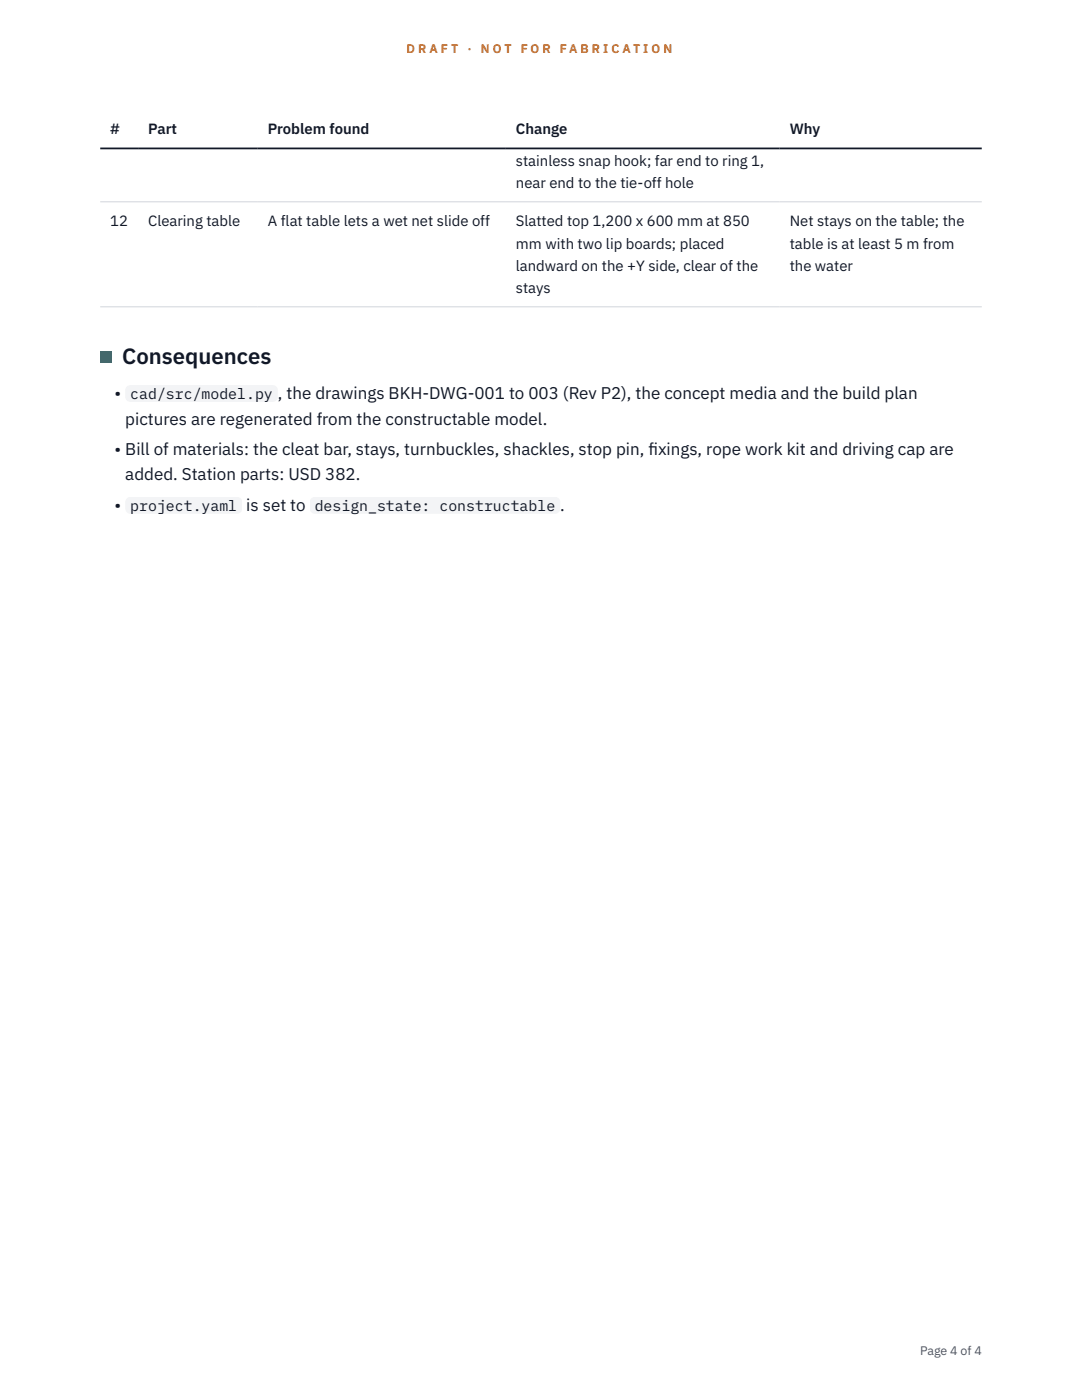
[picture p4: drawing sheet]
<svg xmlns="http://www.w3.org/2000/svg" width="216mm" height="279mm" viewBox="0 0 216 279" stroke-linecap="round" stroke-linejoin="round" font-family="sans-serif">
<defs><g id="words">
<text font-size="4.4" fill="#111827" x="24.4" y="72.7">Consequences</text>
<g font-size="3.4" fill="#111827">
<text x="22.9" y="79.6">•</text>
<text x="55.4" y="79.6">, the drawings BKH-DWG-001 to 003 (Rev P2), the concept media and the build plan</text>
<text x="25" y="84.7">pictures are regenerated from the constructable model.</text>
<text x="22.9" y="90.8">• Bill of materials: the cleat bar, stays, turnbuckles, shackles, stop pin, f</text>
<text x="25" y="95.9">added. Station parts: USD 382.</text>
<text x="129.4" y="90.8">ixings, rope work kit and driving cap are</text>
<text x="22.9" y="102">•</text>
<text x="49.1" y="102">is set to</text>
<text x="111.8" y="102">.</text>
</g>
<g font-size="3" fill="#111827">
<text x="22" y="26.8">#</text>
<text x="29.6" y="26.8">Part</text>
<text x="53.4" y="26.8">Problem found</text>
<text x="102.9" y="26.8">Change</text>
<text x="157.6" y="26.8">Why</text>
<text x="102.9" y="33.1">stainless snap hook; far end to ring 1,</text>
<text x="102.9" y="37.6">near end to the tie-off hole</text>
<text x="22" y="45.2">12</text>
<text x="29.6" y="45.2">Clearing table</text>
<text x="53.4" y="45.2">A flat table lets a wet net slide off</text>
<text x="102.9" y="45.2">Slatted top 1,200 x 600 mm at 850</text>
<text x="157.6" y="45.2">Net stays on the table; the</text>
<text x="102.9" y="49.6">mm with two lip boards; placed</text>
<text x="157.6" y="49.6">table is at least 5 m from</text>
<text x="102.9" y="54.1">landward on the +Y side, clear of the</text>
<text x="102.9" y="58.5">stays</text>
<text x="157.6" y="54.1">the water</text>
<text x="26" y="79.6">cad/src/model.py</text>
<text x="26" y="102">project.yaml</text>
<text x="62.8" y="102">design_state: constructable</text>
</g>
<g font-size="2.5" fill="#b45309">
<text x="81.1" y="10.5">D R A F T</text>
<text x="93.3" y="10.5">·</text>
<text x="95.9" y="10.5">N O T</text>
<text x="103.9" y="10.5">F O R</text>
<text x="111.7" y="10.5">F A B R I C A T I O N</text>
</g>
<text font-size="2.5" fill="#4b5563" x="183.6" y="270.3">Page 4 of 4</text>
</g></defs>
<path d="M20 40.3h175.9M20 61.2h175.9" fill="none" stroke="#d1d5db" stroke-width=".2"/>
<path d="M20 29.6h175.9" fill="none" stroke="#111827" stroke-width=".35"/>
<path d="M20 70.1h2.2v2.2h-2.2z" fill="#0f766e"/>
<g fill="#f3f4f6">
<path d="M25 76.8h30.4v3.4h-30.4z"/>
<path d="M25 99.2h23.3v3.3h-23.3z"/>
<path d="M61.8 99.2h50v3.3h-50z"/>
</g>
<use href="#words"/>
</svg>
